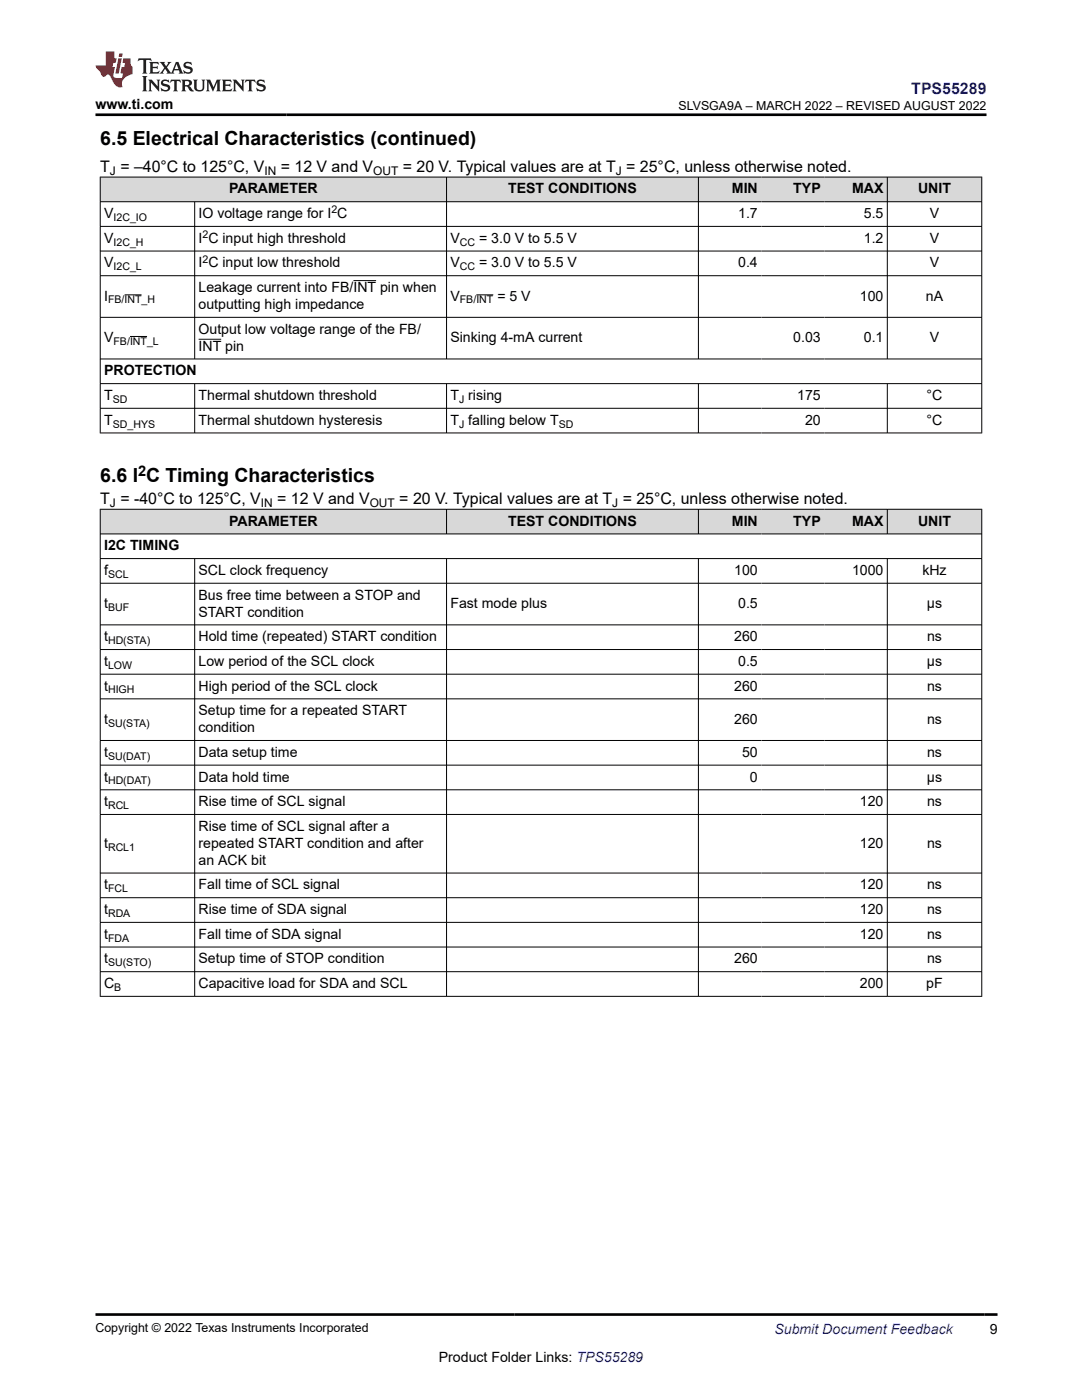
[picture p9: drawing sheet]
<svg xmlns="http://www.w3.org/2000/svg" width="216mm" height="279mm" viewBox="0 0 216 279" stroke-linecap="round" stroke-linejoin="round" font-family="sans-serif">
<defs><g id="words">
<g font-size="3.9">
<text x="20" y="28.8">6.5 Electrical Characteristics (continued)</text>
<text x="20" y="96.2">6.6 I C Timing Characteristics</text>
</g>
<text font-size="3.2" fill="#00f" x="181.8" y="18.7">TPS55289</text>
<g font-size="3.2">
<text x="20" y="34.3">T = –40°C to 125°C, V</text>
<text x="56" y="34.3">= 12 V and V</text>
<text x="80.4" y="34.3">= 20 V. Typical values are at T = 25°C, unless otherwise noted.</text>
<text x="20" y="100.6">T = -40°C to 125°C, V</text>
<text x="55.3" y="100.6">= 12 V and V</text>
<text x="79.7" y="100.6">= 20 V. Typical values are at T = 25°C, unless otherwise noted.</text>
</g>
<text font-size="2.9" x="27.6" y="94.9">2</text>
<g font-size="2.8">
<text x="19.1" y="21.8">www.ti.com</text>
<text x="45.7" y="38.6">PARAMETER</text>
<text x="101.4" y="38.6">TEST CONDITIONS</text>
<text x="146" y="38.6">MIN</text>
<text x="158.3" y="38.6">TYP</text>
<text x="170" y="38.6">MAX</text>
<text x="183.2" y="38.6">UNIT</text>
<text x="20.8" y="43.5">V</text>
<text x="39.6" y="43.5">IO voltage range for I C</text>
<text x="147.3" y="43.5">1.7</text>
<text x="172.4" y="43.5">5.5</text>
<text x="185.5" y="43.5">V</text>
<text x="20.8" y="48.5">V</text>
<text x="20.8" y="53.4">V</text>
<text x="39.6" y="48.5">I C input high threshold</text>
<text x="39.6" y="53.4">I C input low threshold</text>
<text x="89.9" y="48.5">V</text>
<text x="89.9" y="53.4">V</text>
<text x="95.6" y="48.5">= 3.0 V to 5.5 V</text>
<text x="95.6" y="53.4">= 3.0 V to 5.5 V</text>
<text x="147.3" y="53.4">0.4</text>
<text x="172.4" y="48.5">1.2</text>
<text x="185.5" y="48.5">V</text>
<text x="185.5" y="53.4">V</text>
<text x="20.8" y="60">I</text>
<text x="39.6" y="58.3">Leakage current into FB/INT pin when</text>
<text x="89.9" y="60">V</text>
<text x="99.2" y="60">= 5 V</text>
<text x="171.6" y="60">100</text>
<text x="184.7" y="60">nA</text>
<text x="39.6" y="61.7">outputting high impedance</text>
<text x="20.8" y="68.3">V</text>
<text x="39.6" y="66.6">Output low voltage range of the FB/</text>
<text x="39.6" y="70">INT pin</text>
<text x="89.9" y="68.3">Sinking 4-mA current</text>
<text x="158.3" y="68.3">0.03</text>
<text x="172.4" y="68.3">0.1</text>
<text x="185.5" y="68.3">V</text>
<text x="20.8" y="74.9">PROTECTION</text>
<text x="20.8" y="79.8">T</text>
<text x="39.6" y="79.8">Thermal shutdown threshold</text>
<text x="89.9" y="79.8">T rising</text>
<text x="159.1" y="79.8">175</text>
<text x="184.9" y="79.8">°C</text>
<text x="20.8" y="84.8">T</text>
<text x="39.6" y="84.8">Thermal shutdown hysteresis</text>
<text x="89.9" y="84.8">T falling below T</text>
<text x="160.6" y="84.8">20</text>
<text x="184.9" y="84.8">°C</text>
<text x="45.7" y="104.9">PARAMETER</text>
<text x="101.4" y="104.9">TEST CONDITIONS</text>
<text x="146" y="104.9">MIN</text>
<text x="158.3" y="104.9">TYP</text>
<text x="170" y="104.9">MAX</text>
<text x="183.2" y="104.9">UNIT</text>
<text x="20.8" y="109.8">I2C TIMING</text>
<text x="20.8" y="114.8">f</text>
<text x="39.6" y="114.8">SCL clock frequency</text>
<text x="39.6" y="119.7">Bus free time between a STOP and</text>
<text x="146.5" y="114.8">100</text>
<text x="170" y="114.8">1000</text>
<text x="184" y="114.8">kHz</text>
<text x="20.8" y="121.4">t</text>
<text x="39.6" y="123.1">START condition</text>
<text x="89.9" y="121.4">Fast mode plus</text>
<text x="147.3" y="121.4">0.5</text>
<text x="185" y="121.4">µs</text>
<text x="20.8" y="128">t</text>
<text x="39.6" y="128">Hold time (repeated) START condition</text>
<text x="146.5" y="128">260</text>
<text x="185" y="128">ns</text>
<text x="20.8" y="132.9">t</text>
<text x="20.8" y="137.8">t</text>
<text x="39.6" y="132.9">Low period of the SCL clock</text>
<text x="39.6" y="137.8">High period of the SCL clock</text>
<text x="146.5" y="137.8">260</text>
<text x="147.3" y="132.9">0.5</text>
<text x="185" y="132.9">µs</text>
<text x="185" y="137.8">ns</text>
<text x="39.6" y="142.7">Setup time for a repeated START</text>
<text x="20.8" y="144.4">t</text>
<text x="39.6" y="146.1">condition</text>
<text x="146.5" y="144.4">260</text>
<text x="185" y="144.4">ns</text>
<text x="20.8" y="151.1">t</text>
<text x="20.8" y="156">t</text>
<text x="39.6" y="151.1">Data setup time</text>
<text x="39.6" y="156">Data hold time</text>
<text x="148.1" y="151.1">50</text>
<text x="149.7" y="156">0</text>
<text x="185" y="156">µs</text>
<text x="185" y="151.1">ns</text>
<text x="20.8" y="160.9">t</text>
<text x="39.6" y="160.9">Rise time of SCL signal</text>
<text x="171.6" y="160.9">120</text>
<text x="185" y="160.9">ns</text>
<text x="39.6" y="165.8">Rise time of SCL signal after a</text>
<text x="20.8" y="169.2">t</text>
<text x="39.6" y="169.2">repeated START condition and after</text>
<text x="39.6" y="172.6">an ACK bit</text>
<text x="171.6" y="169.2">120</text>
<text x="185" y="169.2">ns</text>
<text x="20.8" y="177.5">t</text>
<text x="39.6" y="177.5">Fall time of SCL signal</text>
<text x="171.6" y="177.5">120</text>
<text x="185" y="177.5">ns</text>
<text x="20.8" y="182.4">t</text>
<text x="39.6" y="182.4">Rise time of SDA signal</text>
<text x="171.6" y="182.4">120</text>
<text x="185" y="182.4">ns</text>
<text x="20.8" y="187.4">t</text>
<text x="39.6" y="187.4">Fall time of SDA signal</text>
<text x="171.6" y="187.4">120</text>
<text x="185" y="187.4">ns</text>
<text x="20.8" y="192.3">t</text>
<text x="20.8" y="197.2">C</text>
<text x="39.6" y="192.3">Setup time of STOP condition</text>
<text x="39.6" y="197.2">Capacitive load for SDA and SCL</text>
<text x="146.5" y="192.3">260</text>
<text x="171.6" y="197.2">200</text>
<text x="184.8" y="197.2">pF</text>
<text x="185" y="192.3">ns</text>
<text x="197.5" y="266.1">9</text>
<text x="87.6" y="271.7">Product Folder Links: TPS55289</text>
</g>
<text font-size="2.8" fill="#00f" x="154.5" y="266.2">Submit Document Feedback</text>
<g font-size="2.5">
<text x="135.4" y="21.9">SLVSGA9A – MARCH 2022 – REVISED AUGUST 2022</text>
<text x="19.1" y="265.9">Copyright © 2022 Texas Instruments Incorporated</text>
</g>
<g font-size="2.4">
<text x="21.9" y="34.9">J</text>
<text x="52.8" y="34.9">IN</text>
<text x="74.5" y="34.9">OUT</text>
<text x="122.9" y="34.9">J</text>
<text x="21.9" y="101.2">J</text>
<text x="52.1" y="101.2">IN</text>
<text x="73.8" y="101.2">OUT</text>
<text x="122.2" y="101.2">J</text>
</g>
<g font-size="2.1">
<text x="22.6" y="44.1">I2C_IO</text>
<text x="40.4" y="47.5">2</text>
<text x="66.1" y="42.6">2</text>
<text x="22.6" y="49">I2C_H</text>
<text x="22.6" y="53.9">I2C_L</text>
<text x="40.4" y="52.4">2</text>
<text x="91.8" y="49">CC</text>
<text x="91.8" y="53.9">CC</text>
<text x="21.6" y="60.6">FB/INT_H</text>
<text x="91.8" y="60.6">FB/INT</text>
<text x="22.6" y="68.9">FB/INT_L</text>
<text x="22.5" y="80.4">SD</text>
<text x="91.6" y="80.4">J</text>
<text x="22.5" y="85.3">SD_HYS</text>
<text x="91.6" y="85.3">J</text>
<text x="111.5" y="85.3">SD</text>
<text x="21.6" y="115.3">SCL</text>
<text x="21.6" y="121.9">BUF</text>
<text x="21.6" y="128.5">HD(STA)</text>
<text x="21.6" y="133.5">LOW</text>
<text x="21.6" y="138.4">HIGH</text>
<text x="21.6" y="145">SU(STA)</text>
<text x="21.6" y="151.6">SU(DAT)</text>
<text x="21.6" y="156.5">HD(DAT)</text>
<text x="21.6" y="161.5">RCL</text>
<text x="21.6" y="169.8">RCL1</text>
<text x="21.6" y="178.1">FCL</text>
<text x="21.6" y="183">RDA</text>
<text x="21.6" y="187.9">FDA</text>
<text x="21.6" y="192.8">SU(STO)</text>
<text x="22.8" y="197.8">B</text>
</g>
</g></defs>
<g fill="#d8d8d8">
<path d="M20 35.3h175.9v5h-175.9z" fill-rule="evenodd"/>
<path d="M20.1 35.4h68.9v4.8h-68.9z" fill-rule="evenodd"/>
<path d="M89.2 35.4h50.1v4.8h-50.1z" fill-rule="evenodd"/>
<path d="M139.4 35.4h12.5v4.8h-12.5z" fill-rule="evenodd"/>
<path d="M151.9 35.4h12.6v4.8h-12.6z" fill-rule="evenodd"/>
<path d="M164.5 35.4h12.5v4.8h-12.5z" fill-rule="evenodd"/>
<path d="M177.1 35.4h18.7v4.8h-18.7z" fill-rule="evenodd"/>
</g>
<g fill="none" stroke="#000" stroke-width=".2">
<path d="M19.9 35.3h176.1M20 35.3v51.2M89.1 35.3v36.4M139.4 35.3v36.4M177.1 35.3v36.4M195.9 35.3v51.2M19.9 40.3h176.1M19.9 45.2h176.1M19.9 50.1h176.1M19.9 55h176.1M24.8 58.8h3.5M38.8 40.3v31.4"/>
<path d="M70.5 56h4.6M95 58.8h3.5M19.9 63.3h176.1M19.9 71.6h176.1M19.9 76.6h176.1M25.9 67.2h3.5M38.8 76.6v9.9M39.6 67.7h4.6M89.1 76.6v9.9M139.4 76.6v9.9M177.1 76.6v9.9M19.9 81.5h176.1"/>
<path d="M19.9 86.4h176.1"/>
</g>
<g fill="#d8d8d8">
<path d="M20 101.6h175.9v5h-175.9z" fill-rule="evenodd"/>
<path d="M20.1 101.7h68.9v4.8h-68.9z" fill-rule="evenodd"/>
<path d="M89.2 101.7h50.1v4.8h-50.1z" fill-rule="evenodd"/>
<path d="M139.4 101.7h12.5v4.8h-12.5z" fill-rule="evenodd"/>
<path d="M151.9 101.7h12.6v4.8h-12.6z" fill-rule="evenodd"/>
<path d="M164.5 101.7h12.5v4.8h-12.5z" fill-rule="evenodd"/>
<path d="M177.1 101.7h18.7v4.8h-18.7z" fill-rule="evenodd"/>
</g>
<g fill="none" stroke="#000" stroke-width=".2">
<path d="M19.9 101.6h176.1M19.9 106.6h176.1M19.9 111.5h176.1M19.9 116.4h176.1M20 101.6v97.3M38.8 111.5v87.4M89.1 101.6v5M89.1 111.5v87.4M139.4 101.6v5M139.4 111.5v87.4M177.1 101.6v5M177.1 111.5v87.4"/>
<path d="M195.9 101.6v97.3M19.9 124.7h176.1M19.9 129.6h176.1M19.9 134.5h176.1M19.9 139.5h176.1M19.9 147.8h176.1M19.9 152.7h176.1M19.9 157.6h176.1M19.9 162.5h176.1M19.9 174.2h176.1M19.9 179.2h176.1M19.9 184.1h176.1"/>
<path d="M19.9 189h176.1M19.9 193.9h176.1M19.9 198.8h176.1"/>
</g>
<path d="M27.7 11.6l-.2 .6 .5-.2h.6v.1v2.2l-.2 .4h1l-.2-.4v-2.2v-.1h.5l.5 .2-.1-.6zM29.8 12.4l.2 .3v1.6l-.2 .4h1.9l.1-.6a1.08 1.08 0 0 1-1.3 .2v-.7h.6l.4 .2v-.7l-.4 .2h-.6v-.5l.2-.2a1 1 0 0 1 1 .3l-.1-.5zM31.8 12.4l1 1.1-1 1.2h.9l-.2-.2 .4-.8 .5 .8-.2 .2h1.6l-.2-.2 .1-.5h1l.1 .5-.1 .2h.9l-.2-.4-.8-1.9h-.5l-1 2.1-.8-1.1 .9-1h-.8l.2 .2-.5 .6-.3-.6 .1-.2zM35.2 12.8l.4 1h-.8zM36.8 12.5a.65 .65 0 0 0-.2 .7 .65 .65 0 0 0 .6 .5l.7 .1 .1 .3a.79 .79 0 0 1-.7 .4 .79 .79 0 0 1-.7-.5l.1 .7 .2-.1a.93 .93 0 0 0 1.1 0 .93 .93 0 0 0 .4-.9 1.46 1.46 0 0 0-1.2-.6l-.1-.3a1.09 1.09 0 0 1 1.2 .2l-.2-.6-.1 .1-.6-.2zM28.4 15.2l.2 .4v2.2l-.2 .4h1l-.2-.4v-2.2l.2-.4zM29.6 15.9l.2 .4v1.5l-.2 .4h.8l-.3-.4v-1.3l1.7 1.8v-2l.2-.4h-.8l.2 .2 .1 1.1-1.2-1.3zM32.3 16a.65 .65 0 0 0-.2 .8 .65 .65 0 0 0 .7 .4l.6 .2 .1 .2a.79 .79 0 0 1-.7 .4 .79 .79 0 0 1-.7-.5l.1 .7 .2-.1a.93 .93 0 0 0 1.1 .1 .93 .93 0 0 0 .4-1 1.46 1.46 0 0 0-1.2-.5l-.1-.4a1.09 1.09 0 0 1 1.2 .2l-.2-.6-.1 .1-.6-.1zM34.1 15.9l-.1 .6a.63 .63 0 0 1 .7-.3l.1 1.6-.3 .4h1l-.2-.4v-1.6a.66 .66 0 0 1 .8 .3l-.1-.6zM36.2 15.9l.2 .4v1.5l-.2 .4h.9l-.2-.2v-.7h.5l.1 .2a.79 .79 0 0 0 1.2 .6l-1-.9a.61 .61 0 0 0 .6-.6 .61 .61 0 0 0-.5-.7zM36.9 16.2h.2a.47 .47 0 0 1 .5 .1 .47 .47 0 0 1 .1 .5l-.2 .1-.6 .1zM38.5 15.9l.2 .2a2.27 2.27 0 0 0 .4 2 1.04 1.04 0 0 0 1.7-.7v-1.3l.2-.2h-.8l.2 .4v1.1a.6 .6 0 0 1-.6 .6 .6 .6 0 0 1-.6-.6v-1.1l.3-.4zM41.1 15.9l.2 .4v1.5l-.2 .4h.7l-.2-.4v-1.4l.9 1.9 .8-1.9v1.4l-.2 .4h1l-.3-.4v-1.5l.3-.4h-.8l-.7 1.5-.7-1.5zM44.3 15.9l.2 .4v1.5l-.2 .4h1.9l.1-.6a1.09 1.09 0 0 1-1.3 .2v-.7h.6l.4 .2v-.6l-.4 .2h-.6v-.6l.2-.1a1.01 1.01 0 0 1 1 .3l-.1-.6zM46.4 15.9l.3 .4v1.5l-.3 .4h.8l-.2-.4v-1.3l1.6 1.8v-2l.2-.4h-.7l.2 .2v1.1l-1.2-1.3zM49 15.9l-.1 .6a.63 .63 0 0 1 .8-.3v1.6l-.3 .4h1l-.2-.4v-1.6a.66 .66 0 0 1 .8 .3l-.1-.6zM51.4 16a.65 .65 0 0 0-.2 .8 .65 .65 0 0 0 .6 .4l.6 .2 .2 .2a.79 .79 0 0 1-.8 .4 .79 .79 0 0 1-.6-.5l.1 .7 .2-.1a.93 .93 0 0 0 1 .1 .93 .93 0 0 0 .5-1 1.46 1.46 0 0 0-1.3-.5l-.1-.4a1.09 1.09 0 0 1 1.3 .2l-.2-.6-.2 .1-.5-.1z" fill="#231f20"/>
<path d="M21.1 10.3v2.7h-2.1l.1 .4 .9 1a.95 .95 0 0 0 .9 .9 .59 .59 0 0 1 .6-.4 .59 .59 0 0 1 .5 .3l.4 .8a1.59 1.59 0 0 0 2.1 1.4 1.61 1.61 0 0 1 1-2.3l1-.3-.1-1.5a1.59 1.59 0 0 1-.4-1.7h-1.4l-.2 .9h.5l-.1 .9h-.5l-.2 .9v.3l.4 .1-.2 .9h-.6a.73 .73 0 0 1-1.1-.7l.3-1.5h-.5l.2-.9h.5l.2-.9h-.5v-1.3zM23.6 11.6l-.6 3.1h.7l.6-3.1zM23.8 10.7l-.1 .6h.7l.1-.6z" fill="#ed1c24"/>
<path d="M19.1 22.9h177.8M19.1 262.3h179.9" fill="none" stroke="#000" stroke-width=".53"/>
<use href="#words"/>
</svg>
